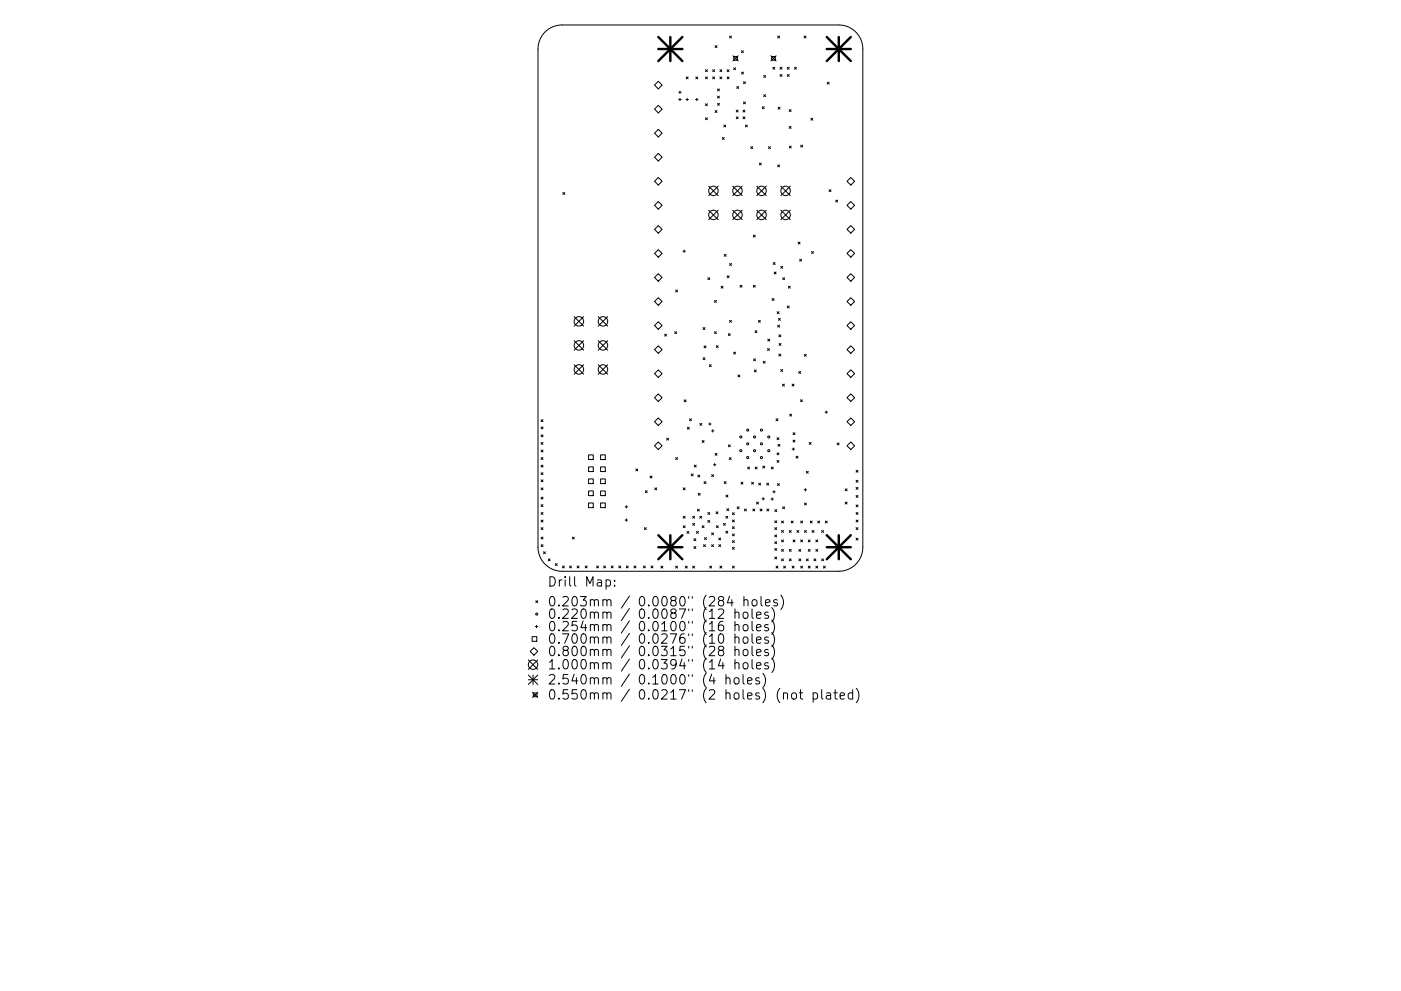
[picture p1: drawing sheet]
<svg xmlns="http://www.w3.org/2000/svg" width="297mm" height="210mm" viewBox="0 0 297 210" stroke-linecap="round" stroke-linejoin="round" font-family="sans-serif">
<defs><g id="words">
<g font-size="2.8">
<text x="116" y="124.5">Drill Map:</text>
<text x="116" y="128.7">0.203mm / 0.0080&quot; (284 holes)</text>
<text x="116" y="131.3">0.220mm / 0.0087&quot; (12 holes)</text>
<text x="116" y="133.9">0.254mm / 0.0100&quot; (16 holes)</text>
<text x="116" y="136.6">0.700mm / 0.0276&quot; (10 holes)</text>
<text x="116" y="139.2">0.800mm / 0.0315&quot; (28 holes)</text>
<text x="116" y="142">1.000mm / 0.0394&quot; (14 holes)</text>
<text x="116" y="145.2">2.540mm / 0.1000&quot; (4 holes)</text>
<text x="116" y="148.4">0.550mm / 0.0217&quot; (2 holes) (not plated)</text>
</g>
</g></defs>
<g fill="none" stroke="#000" stroke-width=".21">
<path d="M115.6 6.8a5.1 5.1 0 0 1 3.6-1.5h58.6a5.1 5.1 0 0 1 5.1 5.1v105.7a5.1 5.1 0 0 1-5.1 5.1h-58.6a5.1 5.1 0 0 1-5.1-5.1v-105.7a5.1 5.1 0 0 1 1.5-3.6zM139.6 17.2l.8 .9-.8 .8-.8-.8zM143.9 19.6h.5M144.2 19.3v.5M145.5 16.3l.4 .4M145.9 16.3l-.4 .4M147.5 16.3l.4 .4M147.9 16.3l-.4 .4M149.6 14.8l.4 .4M149.6 16.3l.4 .4M150 14.8l-.4 .4M150 16.3l-.4 .4"/>
<path d="M151.1 16.3l.4 .4M151.1 14.8l.4 .4M151.5 14.8l-.4 .4M151.5 16.3l-.4 .4M151.6 9.7l.4 .4M152 9.7l-.4 .4M152.1 18.9l.4 .4M152.5 18.9l-.4 .4M152.6 16.3l.4 .4M152.6 14.8l.4 .4M153 14.8l-.4 .4M153 16.3l-.4 .4"/>
<path d="M154.2 16.3l.4 .4M154.2 14.8l.4 .4M154.6 14.8l-.4 .4M154.6 16.3l-.4 .4M154.7 7.6l.4 .5M155.1 7.6l-.4 .5M155.4 11.8l1.1 1.1M155.5 14.4l.5 .4M155.6 12h.8v.8h-.8zM156 14.4l-.5 .4M156.2 18.4l.4 .4M156.5 11.8l-1.1 1.1"/>
<path d="M156.6 18.4l-.4 .4M157.2 10.8l.4 .4M157.2 15.3l.4 .4M157.6 10.8l-.4 .4M157.6 15.3l-.4 .4M157.6 17.3l.4 .4M158 17.3l-.4 .4M161.9 16l.4 .4M162.3 16l-.4 .4M163.4 11.8l1.1 1.1M163.6 12h.8v.8h-.8zM163.9 14.3l.4 .4"/>
<path d="M164.3 14.3l-.4 .4M164.5 11.8l-1.1 1.1M164.9 7.6l.4 .5M165.3 7.6l-.4 .5M165.4 15.8l.4 .4M165.4 14.3l.4 .4M165.8 14.3l-.4 .4M165.8 15.8l-.4 .4M166.9 14.3l.4 .4M166.9 15.8l.4 .4M167.3 14.3l-.4 .4M167.3 15.8l-.4 .4"/>
<path d="M168.4 14.3l.5 .4M168.9 14.3l-.5 .4M170.5 7.6l.4 .5M170.9 7.6l-.4 .5M175.4 17.4l.4 .4M175.8 17.4l-.4 .4M139.6 22.4l.8 .8-.8 .8-.8-.8zM139.6 27.5l.8 .8-.8 .8-.8-.8zM139.6 32.6l.8 .8-.8 .8-.8-.8zM139.6 37.7l.8 .8-.8 .8-.8-.8zM143.9 21.1h.5M144.2 20.9v.5"/>
<path d="M145.4 21.1h.6M145.7 20.9v.5M147.5 21.1h.5M147.7 20.9v.5M149.6 22l.4 .4M149.6 25l.4 .4M150 22l-.4 .4M150 25l-.4 .4M150.3 39.5l2 2M151.6 23.5l.4 .4M152 23.5l-.4 .4M152.1 20.4l.4 .4"/>
<path d="M152.1 21.9l.4 .4M152.3 39.5l-2 2M152.5 20.4l-.4 .4M152.5 21.9l-.4 .4M153.1 29.2l.5 .4M153.4 26.5l.5 .4M153.6 29.2l-.5 .4M153.9 26.5l-.5 .4M155.4 39.5l2 2M156.1 23.4l.4 .4M156.1 24.8l.4 .4M156.5 23.4l-.4 .4"/>
<path d="M156.5 24.8l-.4 .4M157.4 39.5l-2 2M157.5 23.4l.4 .4M157.5 24.8l.4 .4M157.6 21.6l.4 .4M157.9 24.8l-.4 .4M157.9 23.4l-.4 .4M158 21.6l-.4 .4M158 26.5l.4 .4M158.4 26.5l-.4 .4M159.2 31.1l.4 .4M159.6 31.1l-.4 .4"/>
<path d="M160.5 39.5l2 2M161 34.6l.4 .4M161.4 34.6l-.4 .4M161.6 22.6l.4 .5M161.9 20.1l.4 .4M162 22.6l-.4 .5M162.3 20.1l-.4 .4M162.5 39.5l-2 2M162.9 31.1l.4 .4M163.3 31.1l-.4 .4M164.9 35l.4 .4M165 22.7l.4 .5"/>
<path d="M165.3 35l-.4 .4M165.4 22.7l-.4 .5M165.6 39.5l2 2M167.3 23.3l.4 .4M167.3 26.8l.4 .4M167.3 31l.5 .4M167.6 39.5l-2 2M167.7 23.3l-.4 .4M167.7 26.8l-.4 .4M167.8 31l-.5 .4M169.8 30.8l.4 .4M170.2 30.8l-.4 .4"/>
<path d="M171.9 25.1l.4 .4M172.3 25.1l-.4 .4M180.4 37.7l.8 .8-.8 .8-.8-.8zM119.3 40.8l.5 .5M119.8 40.8l-.5 .5M138.8 48.7l.8-.8 .8 .8-.8 .8zM138.8 58.9l.8-.8 .8 .8-.8 .8zM139.6 42.8l.8 .8-.8 .8-.8-.8zM139.6 53l.8 .8-.8 .8-.8-.8zM144.8 53.3h.5M145.1 53v.6M150.1 58.9l.4 .4"/>
<path d="M150.3 44.6l2 2M150.5 58.9l-.4 .4M152.3 44.6l-2 2M153.6 54l.4 .4M154 54l-.4 .4M154.2 58.5l.4 .4M154.6 58.5l-.4 .4M154.7 55.9l.4 .4M155.1 55.9l-.4 .4M155.4 44.6l2 2M157.4 44.6l-2 2M159.7 49.9l.4 .4"/>
<path d="M160.1 49.9l-.4 .4M160.5 44.6l2 2M162.5 44.6l-2 2M163.9 55.7l.4 .4M164.1 57.7l.4 .4M164.3 55.7l-.4 .4M164.5 57.7l-.4 .4M165.5 56.5l.4 .4M165.6 44.6l2 2M165.9 58.9l.4 .4M165.9 56.5l-.4 .4M166.3 58.9l-.4 .4"/>
<path d="M167.6 44.6l-2 2M169.2 51.4l.4 .4M169.5 55l.5 .4M169.6 51.4l-.4 .4M170 55l-.5 .4M172.1 53.4l.4 .4M172.5 53.4l-.4 .4M175.8 40.2l.4 .5M176.2 40.2l-.4 .5M177.2 42.5l.4 .4M177.6 42.5l-.4 .4M180.4 42.8l.8 .8-.8 .8-.8-.8z"/>
<path d="M180.4 47.9l.8 .8-.8 .8-.8-.8zM180.4 53l.8 .8-.8 .8-.8-.8zM180.4 58.1l.8 .8-.8 .8-.8-.8zM121.7 67.2l2 2M121.7 72.3l2 2M121.7 77.4l2 2M123.7 72.3l-2 2M123.7 67.2l-2 2M123.7 77.4l-2 2M126.8 72.3l2 2M126.8 77.4l2 2M126.8 67.2l2 2"/>
<path d="M128.8 67.2l-2 2M128.8 72.3l-2 2M128.8 77.4l-2 2M138.8 64l.8-.8 .8 .8-.8 .8zM138.8 69.1l.8-.8 .8 .8-.8 .8zM138.8 74.2l.8-.8 .8 .8-.8 .8zM138.8 79.3l.8-.8 .8 .8-.8 .8zM140.9 70.9l.4 .4M141.3 70.9l-.4 .4M143 70.4l.5 .4M143.2 61.5l.5 .4M143.5 70.4l-.5 .4"/>
<path d="M143.7 61.5l-.5 .4M149.1 69.5l.4 .4M149.1 75.9l.4 .4M149.3 73.4l.4 .4M149.5 69.5l-.4 .4M149.5 75.9l-.4 .4M149.7 73.4l-.4 .4M150.4 77.4l.4 .4M150.8 77.4l-.4 .4M151.5 63.7l.4 .5M151.5 70.4l.4 .4M151.9 73.3l.4 .4"/>
<path d="M151.9 63.7l-.4 .5M151.9 70.4l-.4 .4M152.3 73.3l-.4 .4M152.9 60.7l.4 .4M153.3 60.7l-.4 .4M154.4 70.8l.4 .4M154.7 68l.4 .4M154.8 70.8l-.4 .4M155.1 68l-.4 .4M155.5 74.7l.4 .4M155.9 74.7l-.4 .4M156.4 79.6l.5 .4"/>
<path d="M156.9 79.6l-.5 .4M156.9 60.5l.4 .4M157.3 60.5l-.4 .4M159.7 60.5l.4 .4M159.8 76.1l.4 .4M159.9 78.5l.4 .4M160.1 70.2l.4 .4M160.1 60.5l-.4 .4M160.2 76.1l-.4 .4M160.3 78.5l-.4 .4M160.5 70.2l-.4 .4M160.8 68l.4 .4"/>
<path d="M161.2 68l-.4 .4M161.8 76.7l.4 .4M162.2 76.7l-.4 .4M162.7 73.9l.4 .5M162.8 72l.4 .4M163.1 73.9l-.4 .5M163.2 72l-.4 .4M163.7 63.3l.4 .4M164.1 63.3l-.4 .4M164.8 66.1l.4 .4M164.9 69l.4 .4M165 67.6l.4 .4"/>
<path d="M165.1 71l.4 .4M165.1 75.1l.4 .4M165.2 66.1l-.4 .4M165.2 72.9l.4 .4M165.3 69l-.4 .4M165.4 67.6l-.4 .4M165.5 78.4l.4 .4M165.5 71l-.4 .4M165.5 75.1l-.4 .4M165.6 72.9l-.4 .4M165.9 78.4l-.4 .4M166.9 64.9l.4 .4"/>
<path d="M167.1 60.7l.5 .4M167.3 64.9l-.4 .4M167.6 60.7l-.5 .4M169.3 78.8l.4 .4M169.7 78.8l-.4 .4M170.5 75.2l.4 .4M170.9 75.2l-.4 .4M179.6 79.3l.8-.8 .8 .8-.8 .8zM180.4 63.2l.8 .8-.8 .8-.8-.8zM180.4 68.3l.8 .8-.8 .8-.8-.8zM180.4 73.4l.8 .8-.8 .8-.8-.8zM114.7 89.1l.4 .4"/>
<path d="M114.7 90.6l.4 .4M114.7 92.3l.4 .4M114.7 93.9l.4 .4M114.7 95.5l.4 .4M114.7 97.1l.4 .4M114.7 98.7l.4 .4M115.1 89.1l-.4 .4M115.1 90.6l-.4 .4M115.1 92.3l-.4 .4M115.1 93.9l-.4 .4M115.1 95.5l-.4 .4M115.1 97.1l-.4 .4"/>
<path d="M115.1 98.7l-.4 .4M124.8 96.5h1v1h-1zM124.8 99.1h1v1h-1zM127.3 96.5h1v1h-1zM127.3 99.1h1v1h-1zM134.8 99.5l.4 .4M135.2 99.5l-.4 .4M138.8 84.4l.8-.8 .8 .8-.8 .8zM138.8 89.5l.8-.8 .8 .8-.8 .8zM138.8 94.6l.8-.8 .8 .8-.8 .8zM141.3 93l.4 .4M141.7 93l-.4 .4"/>
<path d="M143.2 97.1l.5 .4M143.7 97.1l-.5 .4M145.1 84.8l.4 .4M145.5 84.8l-.4 .4M145.7 90.7l.4 .4M146.1 90.7l-.4 .4M146.2 88.9l.4 .4M146.6 88.9l-.4 .4M147.2 98.7l.4 .4M147.6 98.7l-.4 .4M148.4 89.8l.4 .4M148.8 89.8l-.4 .4"/>
<path d="M148.9 93.5l.4 .4M149.3 93.5l-.4 .4M150.3 90h.5M150.5 89.7v.5M150.9 91.4h.5M151.1 91.2v.5M151.3 98.6h.5M151.5 98.3v.5M151.6 96.2l.4 .4M152 96.2l-.4 .4M154.4 94.4l.4 .4M154.6 97.1l.4 .4"/>
<path d="M154.8 94.4l-.4 .4M155 97.1l-.4 .4M158.5 99.1l.4 .4M158.9 99.1l-.4 .4M160.1 99.1l.4 .4M160.5 99.1l-.4 .4M161.7 98.9l.4 .4M162.1 98.9l-.4 .4M163.5 99.1l.4 .4M163.9 99.1l-.4 .4M164.5 88.8l.4 .5M164.7 92.9l.4 .4"/>
<path d="M164.7 96.1l.4 .4M164.7 97.7l.4 .4M164.9 94.3l.4 .4M164.9 88.8l-.4 .5M165.1 92.9l-.4 .4M165.1 96.1l-.4 .4M165.1 97.7l-.4 .4M165.3 94.3l-.4 .4M165.9 81.5l.4 .4M166.3 81.5l-.4 .4M167.4 87.9l.4 .4M167.8 87.9l-.4 .4"/>
<path d="M167.9 81.5l.4 .4M167.9 95.3h.6M168.1 91.8l.4 .4M168.1 93.4l.4 .4M168.2 95v.5M168.3 81.5l-.4 .4M168.5 91.8l-.4 .4M168.5 93.4l-.4 .4M168.8 96.8l.4 .4M169.2 96.8l-.4 .4M169.7 84.8l.4 .4M170.1 84.8l-.4 .4"/>
<path d="M171 100l.4 .4M171.4 100l-.4 .4M171.6 93.9l.4 .4M172 93.9l-.4 .4M174.9 87.4h.5M175.2 87.2v.5M177.5 94l.4 .4M177.9 94l-.4 .4M179.6 84.4l.8-.8 .8 .8-.8 .8zM179.6 89.5l.8-.8 .8 .8-.8 .8zM179.6 94.6l.8-.8 .8 .8-.8 .8zM181.5 99.8l.4 .4"/>
<path d="M181.9 99.8l-.4 .4M114.7 100.3l.4 .4M114.7 101.8l.4 .4M114.7 103.5l.4 .4M114.7 105.5l.4 .4M114.7 107.1l.4 .4M114.7 108.7l.4 .4M114.7 110.3l.4 .4M114.7 111.9l.4 .5M114.7 114l.4 .4M114.7 115.6l.4 .4M115.1 100.3l-.4 .4"/>
<path d="M115.1 101.8l-.4 .4M115.1 103.5l-.4 .4M115.1 105.5l-.4 .4M115.1 107.1l-.4 .4M115.1 108.7l-.4 .4M115.1 110.3l-.4 .4M115.1 111.9l-.4 .5M115.1 114l-.4 .4M115.1 115.6l-.4 .4M115.2 117.1l.4 .4M115.6 117.1l-.4 .4M116.2 118.6l.4 .4"/>
<path d="M116.6 118.6l-.4 .4M117.7 119.6l.4 .4M118.1 119.6l-.4 .4M121.4 114l.4 .4M121.8 114l-.4 .4M124.8 101.6h1v1h-1zM124.8 104.2h1v1h-1zM124.8 106.7h1v1h-1zM127.3 101.6h1v1h-1zM127.3 104.2h1v1h-1zM127.3 106.7h1v1h-1zM132.5 107.5h.6"/>
<path d="M132.5 110.3h.6M132.8 107.3v.5M132.8 110.1v.5M136.6 111.9l.4 .5M136.8 104.1l.4 .4M137 111.9l-.4 .5M137.2 104.1l-.4 .4M137.8 101l.4 .4M138.2 101l-.4 .4M138.8 103.5l.4 .4M139.2 103.5l-.4 .4M144.9 103.5l.4 .4"/>
<path d="M144.9 109.5l.4 .4M144.9 111.5l.4 .5M145.3 103.5l-.4 .4M145.3 109.5l-.4 .4M145.3 111.5l-.4 .5M145.7 112.8l.4 .4M146.1 112.8l-.4 .4M146.6 100.5l.4 .5M146.9 109.5l.4 .4M146.9 111l.4 .5M147 100.5l-.4 .5M147.1 114.3l.4 .4"/>
<path d="M147.1 116l.4 .4M147.3 109.5l-.4 .4M147.3 111l-.4 .5M147.5 114.3l-.4 .4M147.5 116l-.4 .4M147.7 112.8l.4 .4M147.9 108l.4 .4M148 100.8l.4 .4M148 104.7l.4 .4M148.1 112.8l-.4 .4M148.3 108l-.4 .4M148.4 109.5l.4 .4"/>
<path d="M148.4 100.8l-.4 .4M148.4 104.7l-.4 .4M148.8 109.5l-.4 .4M148.9 111.5l.4 .5M149.2 115.6l.4 .4M149.3 102.2l.4 .4M149.3 111.5l-.4 .5M149.4 114.1l.4 .4M149.6 115.6l-.4 .4M149.7 102.2l-.4 .4M149.8 114.1l-.4 .4M150.1 108.7l.4 .4"/>
<path d="M150.1 110.4l.4 .4M150.5 108.7l-.4 .4M150.5 110.4l-.4 .4M150.9 115.6l.4 .4M150.9 100.7l.4 .4M150.9 113.1l.4 .4M151.3 100.7l-.4 .4M151.3 113.1l-.4 .4M151.3 115.6l-.4 .4M151.8 108.6l.4 .4M151.9 111.5l.4 .5M152.2 108.6l-.4 .4"/>
<path d="M152.3 111.5l-.4 .5M152.4 114.1l.4 .4M152.4 115.6l.4 .4M152.8 114.1l-.4 .4M152.8 115.6l-.4 .4M153.4 111l.4 .5M153.5 102.2l.4 .4M153.8 111l-.4 .5M153.9 109.5l.4 .4M153.9 112.7l.4 .4M153.9 105l.4 .4M153.9 102.2l-.4 .4"/>
<path d="M154.1 107.9l.4 .4M154.3 109.5l-.4 .4M154.3 112.7l-.4 .4M154.3 105l-.4 .4M154.5 107.9l-.4 .4M155.3 108.8l.4 .4M155.3 110.3l.4 .4M155.3 111.7l.4 .5M155.3 113.3l.4 .4M155.3 114.7l.4 .4M155.3 116.1l.4 .4M155.7 108.8l-.4 .4"/>
<path d="M155.7 110.3l-.4 .4M155.7 111.7l-.4 .5M155.7 113.3l-.4 .4M155.7 114.7l-.4 .4M155.7 116.1l-.4 .4M156.3 107.5l.4 .4M156.7 107.5l-.4 .4M157.1 102.3l.4 .4M157.5 102.3l-.4 .4M157.8 108l.4 .4M158.2 108l-.4 .4M159.4 102.3l.4 .4"/>
<path d="M159.6 108l.4 .4M159.8 102.3l-.4 .4M160 108l-.4 .4M160.4 106.5l.4 .4M160.8 106.5l-.4 .4M160.9 102.5l.4 .4M161.2 108l.4 .4M161.3 102.5l-.4 .4M161.6 105.8h.5M161.6 108l-.4 .4M161.8 105.6v.5M162.6 102.5l.4 .4"/>
<path d="M162.6 108l.4 .4M163 102.5l-.4 .4M163 108l-.4 .4M163.5 105.9h.5M163.7 105.6v.5M163.9 104.3h.5M164.1 104.1v.5M164.3 110.5l.4 .4M164.3 111.9l.4 .5M164.3 113.5l.4 .4M164.3 114.9l.4 .4M164.3 116.4l.4 .4"/>
<path d="M164.3 118.2l.4 .4M164.3 108.1l.4 .4M164.7 110.5l-.4 .4M164.7 111.9l-.4 .5M164.7 113.5l-.4 .4M164.7 114.9l-.4 .4M164.7 116.4l-.4 .4M164.7 118.2l-.4 .4M164.7 108.1l-.4 .4M164.8 102.6l.4 .4M165.2 102.6l-.4 .4M165.7 118.6l.4 .4"/>
<path d="M165.7 112.6l.4 .4M165.7 110.5l.4 .5M165.7 114.6l.4 .4M165.7 116.6l.4 .4M165.9 107.5l.4 .4M166.1 110.5l-.4 .5M166.1 112.6l-.4 .4M166.1 114.6l-.4 .4M166.1 116.6l-.4 .4M166.1 118.6l-.4 .4M166.3 107.5l-.4 .4M167.3 112.6l.5 .4"/>
<path d="M167.3 116.6l.5 .4M167.3 118.6l.5 .4M167.7 110.5l.5 .5M167.8 112.6l-.5 .4M167.8 116.6l-.5 .4M167.8 118.6l-.5 .4M168.2 114.6l.4 .4M168.2 110.5l-.5 .5M168.6 114.6l-.4 .4M169 112.6l.4 .4M169.4 112.6l-.4 .4M169.4 118.6l.4 .4"/>
<path d="M169.4 116.6l.4 .4M169.8 114.6l.4 .4M169.8 110.5l.4 .5M169.8 116.6l-.4 .4M169.8 118.6l-.4 .4M170.2 110.5l-.4 .5M170.2 114.6l-.4 .4M170.5 103.9h.5M170.6 106.7l.4 .4M170.6 112.6l.4 .4M170.8 103.7v.5M171 118.6l.4 .4"/>
<path d="M171 106.7l-.4 .4M171 112.6l-.4 .4M171.4 116.6l.4 .4M171.4 114.6l.4 .4M171.4 118.6l-.4 .4M171.8 114.6l-.4 .4M171.8 116.6l-.4 .4M171.8 110.5l.4 .5M172.2 112.6l.4 .4M172.2 110.5l-.4 .5M172.6 118.6l.4 .4M172.6 112.6l-.4 .4"/>
<path d="M173 114.6l.4 .4M173 116.6l.4 .4M173 118.6l-.4 .4M173.4 110.5l.4 .5M173.4 116.6l-.4 .4M173.4 114.6l-.4 .4M173.8 110.5l-.4 .5M174.2 112.6l.4 .4M174.2 118.6l.4 .4M174.6 112.6l-.4 .4M174.6 118.6l-.4 .4M175 110.5l.4 .5"/>
<path d="M175.4 110.5l-.4 .5M179.2 103.7l.4 .4M179.2 106.5l.4 .4M179.6 103.7l-.4 .4M179.6 106.5l-.4 .4M181.5 101.9l.4 .4M181.5 103.4l.4 .4M181.5 105.1l.4 .4M181.5 107.1l.4 .4M181.5 108.7l.4 .4M181.5 110.3l.4 .4M181.5 111.9l.4 .5"/>
<path d="M181.5 114.2l.4 .4M181.9 101.9l-.4 .4M181.9 103.4l-.4 .4M181.9 105.1l-.4 .4M181.9 107.1l-.4 .4M181.9 108.7l-.4 .4M181.9 110.3l-.4 .4M181.9 111.9l-.4 .5M181.9 114.2l-.4 .4M112.8 135.1h1v1h-1zM113.2 137.4l.8 .8-.8 .8-.8-.8zM113.5 132.9h.5"/>
<path d="M113.6 127.4l.4 .5M113.8 132.7v.5M114 127.4l-.4 .5M119.2 120.1l.5 .4M119.7 120.1l-.5 .4M120.8 120.1l.4 .4M121.2 120.1l-.4 .4M122.4 120.1l.4 .4M122.8 120.1l-.4 .4M124.1 120.1l.4 .4M124.5 120.1l-.4 .4M126.5 120.1l.4 .4"/>
<path d="M126.9 120.1l-.4 .4M128 120.1l.4 .4M128.4 120.1l-.4 .4M128.5 123.1l.6-.1 .3 .4v.6l-.1 .3h-.8M129.6 120.1l.4 .4M130 120.1l-.4 .4M130.3 124.2v.2M130.3 123.1v.2M131.2 120.1l.4 .4M131.6 120.1l-.4 .4M132.8 120.1l.4 .4M133.2 120.1l-.4 .4"/>
<path d="M134.4 120.1l.4 .4M134.8 120.1l-.4 .4M136.4 120.1l.4 .4M136.8 120.1l-.4 .4M138 120.1l.4 .4M138.4 120.1l-.4 .4M140.1 120.1l.4 .4M140.5 120.1l-.4 .4M143.2 120.1l.5 .4M143.7 120.1l-.5 .4M145.3 120.1l.4 .4M145.7 120.1l-.4 .4"/>
<path d="M146.9 120.1l.4 .4M147.3 120.1l-.4 .4M150.5 120.1l.4 .4M150.9 120.1l-.4 .4M152.3 129.4l.3-.2 .7 .1a.54 .54 0 0 1 .1 .8l-1.2 1.1h1.2M152.5 134.7l.5-.2a1.25 1.25 0 0 1 0 2l-.4-.1-.2-.3-.1-.9zM152.6 120.1l.4 .4M152.7 138l-.4-.4 .1-.3 .3-.2 .6 .1 .1 .3v.3l-.9 .3-.2 .3v.3l.4 .4 .6-.1 .1-.3v-.3l-.3-.4M152.8 139.8l-.5 1.5h1.2M153 120.1l-.4 .4M153.3 131.8a.79 .79 0 0 0-1 .9v.8l.2 .2 .6 .1 .3-.2v-.6l-.1-.3-.6-.1-.4 .4M154.7 126.5l-.5 1.4h1.2"/>
<path d="M155.2 127.2v1.4M155.3 120.1l.4 .4M155.7 120.1l-.4 .4M155.8 130.1a.5 .5 0 0 1 .9 0v1.1M155.8 132.7a.5 .5 0 0 1 .9 .1v1M155.8 135.3a.5 .5 0 0 1 .9 .1v1.1M155.8 138a.5 .5 0 0 1 .9 .1v1M155.8 129.2v2M155.8 131.8v2M155.8 134.5v2M155.8 137.1v2M155.8 139.9v2"/>
<path d="M157.6 130.1a.54 .54 0 0 1 .6-.2 .54 .54 0 0 1 .4 .3v.6a.54 .54 0 0 1-.5 .4 .54 .54 0 0 1-.6-.4zM157.6 132.7a.54 .54 0 0 1 .6-.2 .54 .54 0 0 1 .4 .4v.6a.54 .54 0 0 1-.5 .4 .54 .54 0 0 1-.6-.4zM157.6 135.3a.54 .54 0 0 1 .6-.2 .54 .54 0 0 1 .4 .4v.6a.54 .54 0 0 1-.5 .4 .54 .54 0 0 1-.6-.4zM157.6 138a.54 .54 0 0 1 .6-.2 .54 .54 0 0 1 .4 .4v.5a.54 .54 0 0 1-.5 .4 .54 .54 0 0 1-.6-.4zM157.7 127.4l.3-.2 .5 .1 .1 1.3M157.7 126.6v2M159.4 129.2v1.7l.3 .3M159.4 131.8v1.8l.3 .2M159.4 134.5v1.7l.3 .3M159.4 137.1v1.7l.3 .3M159.4 139.9v1.7l.3 .3M159.6 127.3l.2-.1a.54 .54 0 0 1 .7 .4v.6a.54 .54 0 0 1-.5 .4 .54 .54 0 0 1-.6-.4v-.6z"/>
<path d="M160.4 130.5l1-.2-.1-.3-.6-.1-.3 .2 .1 1h.8M160.4 133.2l1-.2-.1-.4-.6-.1-.3 .3 .1 .9h.8M160.4 135.8l1-.2-.1-.4-.6-.1-.3 .3 .1 1h.8M160.4 138.5l1-.2-.1-.4-.6-.1-.3 .3 .1 .9h.8M161.4 126.6v1.7l.2 .3M162.3 127.9l1-.2-.1-.4-.6-.1-.3 .3 .1 1h.8M162.9 130l-.5-.1-.3 .2 .1 .3 .7 .2v.5h-.8M162.9 132.6l-.5-.1-.3 .3 .1 .3 .7 .2v.4h-.8M162.9 135.2l-.5-.1-.3 .3 .1 .3 .7 .2v.5h-.8M162.9 137.9l-.5-.1-.3 .3 .1 .3 .7 .1v.5h-.8M163.6 128.9a2.29 2.29 0 0 1 0 3.1M163.6 131.6a2.29 2.29 0 0 1 0 3"/>
<path d="M163.6 134.2a2.29 2.29 0 0 1 0 3M163.6 136.8a2.29 2.29 0 0 1 0 3.1M163.6 139.6a2.29 2.29 0 0 1 0 3.1M164.5 120.1l.4 .4M164.8 127.3l-.5-.1-.3 .3 .1 .3 .7 .2v.5h-.8M164.9 120.1l-.4 .4M165.5 126.3a2.29 2.29 0 0 1 0 3M166.1 120.1l.5 .4M166.6 120.1l-.5 .4M168 120.1l.4 .4M168.4 120.1l-.4 .4M169.8 120.1l.4 .4"/>
<path d="M170.2 120.1l-.4 .4M171.4 120.1l.4 .4M171.8 120.1l-.4 .4M173 120.1l.4 .4M173.4 120.1l-.4 .4M174.6 120.1l.4 .4M175 120.1l-.4 .4M112 140l2 2M112 143.2l2 2M112 144.2h2M112.9 146.9l1.1 1.1M113 143.2v2"/>
<path d="M113.1 147h.8v.8h-.8zM114 146.9l-1.1 1.1M114 140l-2 2M114 143.2l-2 2M153.9 144a.5 .5 0 0 1 .9 .1v1M153.9 143.1v2M155.7 144a.54 .54 0 0 1 .6-.2 .54 .54 0 0 1 .4 .4v.5a.54 .54 0 0 1-.5 .4 .54 .54 0 0 1-.6-.4zM155.8 140.8a.5 .5 0 0 1 .9 .1v1M157.5 143.1v1.7l.3 .3M157.6 140.8a.54 .54 0 0 1 .6-.2 .54 .54 0 0 1 .4 .4v.5a.54 .54 0 0 1-.5 .4 .54 .54 0 0 1-.6-.4zM158.5 144.5l.9-.2v-.4l-.6-.1-.3 .3 .1 .9h.8M160.4 141.3l1-.2-.1-.4-.6-.1-.3 .3 .1 .9h.8"/>
<path d="M161 143.9l-.5-.1-.3 .3 .1 .3 .7 .2v.4h-.8M161.7 142.8a2.29 2.29 0 0 1 0 3.1M162.9 140.7l-.5-.1-.3 .3 .1 .3 .7 .2v.4h-.8M166.1 147.2a.5 .5 0 0 1 .9 .1v1M167.9 147.2a.54 .54 0 0 1 .6-.2 .54 .54 0 0 1 .4 .4v.5a.54 .54 0 0 1-.5 .4 .54 .54 0 0 1-.6-.4zM169.4 147h.8M169.7 146.3v1.7l.1 .2 .4 .1M172.4 147.1l.6-.1 .4 .4v.5l-.2 .3h-.8M172.4 147v2M174.2 146.3v1.7l.3 .3M175.3 147.1h.7l.1 1.2M176.1 147.5l-.7 .1a.39 .39 0 0 0-.2 .3 .39 .39 0 0 0 .2 .4l.7-.1"/>
<path d="M176.8 147h.7M177.1 146.3v1.7l.1 .2 .3 .1M178.1 147.7l1-.2-.1-.4-.6-.1-.3 .3 .1 .9h.8M180.8 147.1l-.6-.1-.4 .4v.5l.2 .3h.8M180.8 146.3v2M181.5 146a2.29 2.29 0 0 1 0 3.1"/>
<circle cx="151.3" cy="40.5" r="1"/>
<circle cx="151.3" cy="45.6" r="1"/>
<circle cx="156.4" cy="40.5" r="1"/>
<circle cx="156.4" cy="45.6" r="1"/>
<circle cx="161.5" cy="40.5" r="1"/>
<circle cx="161.5" cy="45.6" r="1"/>
<circle cx="166.6" cy="40.5" r="1"/>
<circle cx="166.6" cy="45.6" r="1"/>
<circle cx="122.7" cy="68.2" r="1"/>
<circle cx="122.7" cy="73.3" r="1"/>
<circle cx="122.7" cy="78.4" r="1"/>
<circle cx="127.8" cy="68.2" r="1"/>
<circle cx="127.8" cy="73.3" r="1"/>
<circle cx="127.8" cy="78.4" r="1"/>
<circle cx="157.1" cy="95.6" r=".22"/>
<circle cx="157.1" cy="92.7" r=".22"/>
<circle cx="158.5" cy="97.1" r=".22"/>
<circle cx="158.5" cy="94.2" r=".22"/>
<circle cx="158.5" cy="91.3" r=".22"/>
<circle cx="160" cy="95.6" r=".22"/>
<circle cx="160" cy="92.7" r=".22"/>
<circle cx="161.4" cy="97.1" r=".22"/>
<circle cx="161.4" cy="91.3" r=".22"/>
<circle cx="161.4" cy="94.2" r=".22"/>
<circle cx="163" cy="95.6" r=".22"/>
<circle cx="163" cy="92.7" r=".22"/>
<circle cx="113.8" cy="130.3" r=".22"/>
<circle cx="113" cy="141" r="1"/>
</g>
<g fill="none" stroke="#000" stroke-width=".51">
<path d="M139.6 7.8l5.1 5.2M139.6 10.4h5.1M142.1 7.8v5.2M144.7 7.8l-5.1 5.2M175.3 10.4h5.1M175.3 7.8l5.1 5.2M177.8 7.8v5.2M180.4 7.8l-5.1 5.2M139.6 113.5l5.1 5.2M139.6 116.1h5.1M142.1 113.5v5.2M144.7 113.5l-5.1 5.2"/>
<path d="M175.3 116.1h5.1M175.3 113.5l5.1 5.2M177.8 113.5v5.2M180.4 113.5l-5.1 5.2"/>
</g>
<use href="#words"/>
</svg>
